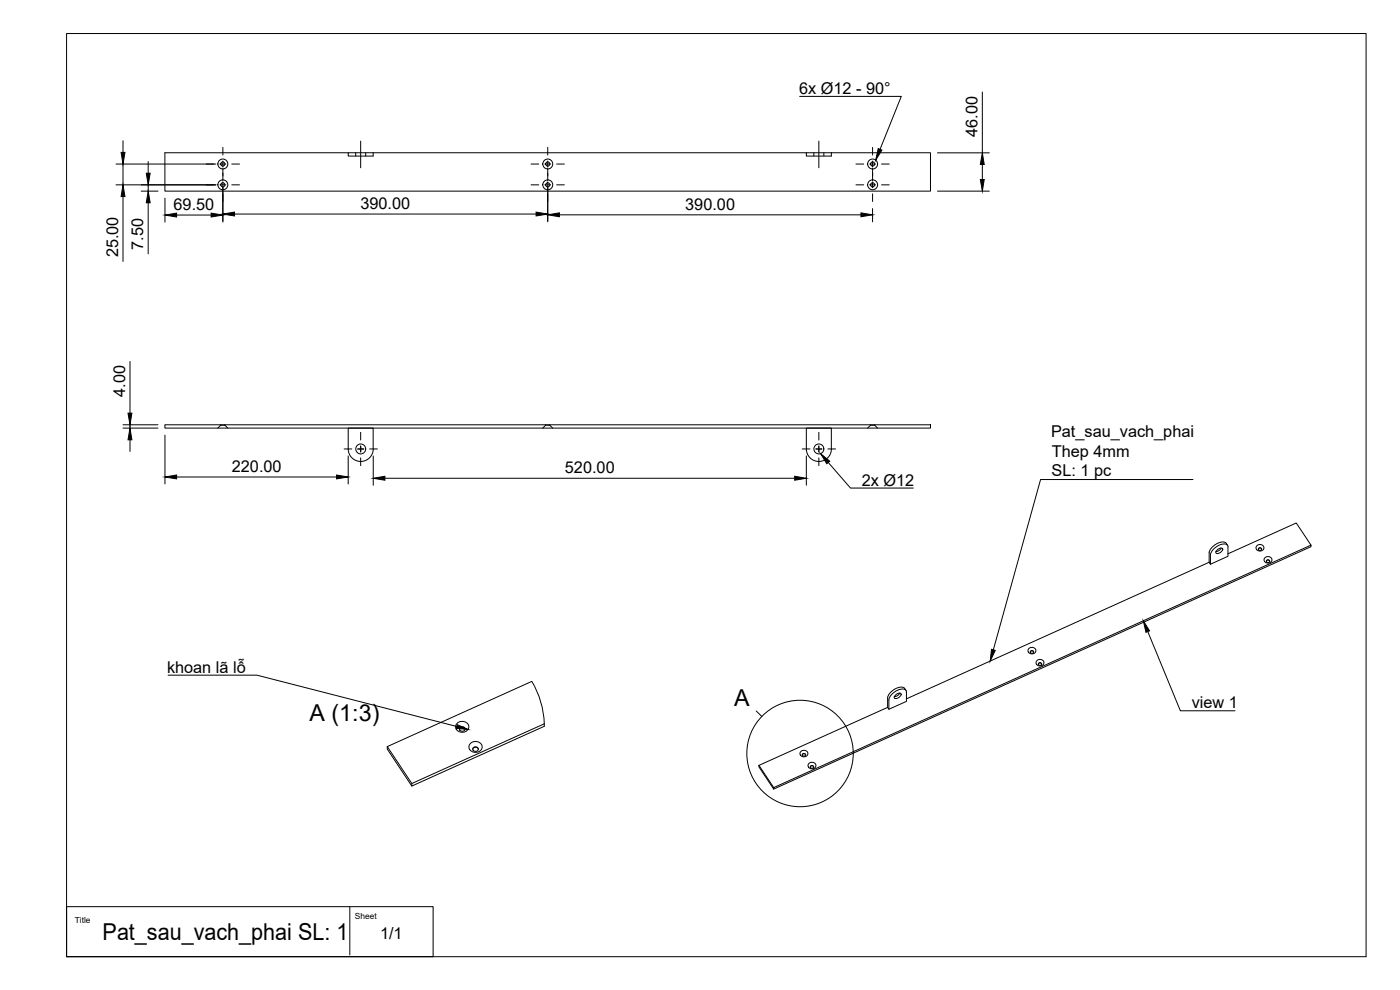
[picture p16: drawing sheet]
<svg xmlns="http://www.w3.org/2000/svg" width="420mm" height="297mm" viewBox="0 0 420 297" stroke-linecap="round" stroke-linejoin="round" font-family="sans-serif">
<defs><g id="words">
<g font-size="7">
<text x="220.4" y="211.7">A</text>
<text x="92.9" y="216.3">A (1:3)</text>
<text x="30.8" y="282">Pat_sau_vach_phai SL: 1</text>
</g>
<g font-size="4.9">
<text x="239.8" y="28.2">6x Ø12 - 90°</text>
<text x="293.3" y="41" transform="rotate(-90 293.3 41)">46.00</text>
<text x="52.1" y="63.1">69.50</text>
<text x="108.2" y="62.8">390.00</text>
<text x="205.7" y="63">390.00</text>
<text x="35.5" y="77.2" transform="rotate(-90 35.5 77.2)">25.00</text>
<text x="43" y="75" transform="rotate(-90 43 75)">7.50</text>
<text x="37.5" y="119.1" transform="rotate(-90 37.5 119.1)">4.00</text>
<text x="315.4" y="131.2">Pat_sau_vach_phai</text>
<text x="315.7" y="137">Thep 4mm</text>
<text x="69.6" y="141.7">220.00</text>
<text x="169.5" y="142">520.00</text>
<text x="315.6" y="142.9">SL: 1 pc</text>
<text x="258.6" y="145.7">2x Ø12</text>
<text x="50.1" y="201.9">khoan lã lỗ</text>
<text x="357.7" y="212.6">view 1</text>
<text x="114" y="281.7">1/1</text>
</g>
<g font-size="2.5">
<text x="106.5" y="275.9">Sheet</text>
<text x="22.4" y="276.9">Title</text>
</g>
</g></defs>
<!-- layer: Hidden -->
<g fill="none" stroke="#000" stroke-width=".3">
<path d="M106.7 45.8v1M109.7 45.8v1M244.2 45.8v1M247.2 45.8v1M66.2 127.6h1.3M66.2 127.6l-.8 .8M66.2 127.5v.1M67.5 127.6l.9 .8M67.5 127.5v.1M163.7 127.6h1.3M163.7 127.6l-.8 .8M163.7 127.5v.1"/>
<path d="M165 127.6l.9 .8M165 127.5v.1M261.3 127.6h1.2M261.3 127.6l-.9 .8M261.3 127.5v.1M262.5 127.6l.9 .8M262.5 127.5v.1"/>
</g>
<!-- layer: Visible -->
<g fill="none" stroke="#000" stroke-width=".3">
<path d="M104.5 45.8h-55v11.5h229.8v-11.5h-29.8M104.5 45.8h7.5v1h-7.5zM112 45.8h130M242 45.8h7.5v1h-7.5zM49.5 127.5h229.8v.9h-229.8zM104.5 128.4h7.5v6.3a3.7 3.7 0 0 1-3.8 3.8 3.7 3.7 0 0 1-3.7-3.8zM249.5 134.7a3.8 3.8 0 0 1-3.7 3.8 3.8 3.8 0 0 1-3.8-3.8v-6.3h7.5v6.3M362.9 168.7l-90.9 41M363.3 166.5v2.8M363.3 166.4a4.3 4.3 0 0 1 4.9-3l.3 .7v2.8l-5.2 2.4-.4-.6M365.2 165.1l.7-.5h1a1.48 1.48 0 0 1-1.9 1.4zM366.5 164.4a2 2 0 0 1-1.6 1.1"/>
<path d="M368.4 163.6a1.77 1.77 0 0 0-2.7-.7l-1.2 .7-1.3 1.3-.3 1v2.8M368.5 166.2l20.5-9.3 4.4 6.7-161.2 72.7-4.4-6.7M377.3 163.7a1.07 1.07 0 0 1 1.6-.1 1.07 1.07 0 0 1-.2 1.6 1.07 1.07 0 0 1-1.4-.1 1.07 1.07 0 0 1 0-1.4zM377.6 164.8l.5-.4 .5 .4M379.7 167.3a1.07 1.07 0 0 1 1.6-.1 1.07 1.07 0 0 1-.2 1.6 1.07 1.07 0 0 1-1.4-.1 1.07 1.07 0 0 1 0-1.4zM380 168.4l.5-.4 .5 .4M393.4 163.6v.4l-161.2 72.8M308.8 194.5a1.07 1.07 0 0 1 1.7-.1 1.07 1.07 0 0 1-.2 1.7 1.07 1.07 0 0 1-1.4-.2 1.07 1.07 0 0 1-.1-1.4zM309.2 195.7l.5-.4 .5 .4M311.2 198.2a1.07 1.07 0 0 1 1.7-.1 1.07 1.07 0 0 1-.2 1.6 1.07 1.07 0 0 1-1.4-.1 1.07 1.07 0 0 1-.1-1.4zM311.6 199.3l.5-.4 .5 .4M137.3 216.9a1.97 1.97 0 0 1 2.3-.3 1.97 1.97 0 0 1 1 1.9 2 2 0 0 1-2.3 1.2 2 2 0 0 1-1.5-2.1z"/>
<path d="M137.9 218.8a.86 .86 0 0 1 .8-.6 .86 .86 0 0 1 .8 .6M163.3 217.2l-39.7 17.9v.7l39.7-17.9v-.2a26.4 26.4 0 0 0-3.7-13.3l-43.4 19.6 7.4 11.1M266.4 212.2l.4 .6 5.2-2.4v-2.8a1.21 1.21 0 0 0-1.9-.8 4.5 4.5 0 0 0-3.3 3.2v2.8M266.4 212.2l-38.6 17.4M266.4 209.4v2.8M268.7 208.6l.7-.5h1a1.48 1.48 0 0 1-2 1.4zM270 208a2 2 0 0 1-1.6 1M271.9 207.1a1.74 1.74 0 0 0-2.7-.7l-1.7 1.1-.8 1-.3 .9M116.2 224v.8l7.4 11M141.3 222.9a1.97 1.97 0 0 1 2.3-.3 1.97 1.97 0 0 1 1 2 2 2 0 0 1-2.3 1.1 2 2 0 0 1-1.5-2.1zM141.9 224.8a.86 .86 0 0 1 .8-.6 .86 .86 0 0 1 .9 .6M227.8 229.6v.5l4.4 6.7v-.5"/>
<path d="M240.4 225.4a1.07 1.07 0 0 1 1.6-.1 1.07 1.07 0 0 1-.2 1.7 1.07 1.07 0 0 1-1.3-.2 1.07 1.07 0 0 1-.1-1.4zM240.8 226.5l.5-.4 .5 .4M242.8 229a1.07 1.07 0 0 1 1.7-.1 1.07 1.07 0 0 1-.2 1.7 1.07 1.07 0 0 1-1.4-.2 1.07 1.07 0 0 1-.1-1.4zM243.2 230.1l.5-.3 .5 .3"/>
<circle cx="66.9" cy="55.5" r=".62"/>
<circle cx="66.9" cy="49.2" r=".62"/>
<circle cx="66.9" cy="49.2" r="1.49"/>
<circle cx="66.9" cy="55.5" r="1.49"/>
<circle cx="164.4" cy="55.5" r=".62"/>
<circle cx="164.4" cy="49.2" r=".62"/>
<circle cx="164.4" cy="55.5" r="1.49"/>
<circle cx="164.4" cy="49.2" r="1.49"/>
<circle cx="261.9" cy="49.2" r=".62"/>
<circle cx="261.9" cy="55.5" r=".62"/>
<circle cx="261.9" cy="55.5" r="1.49"/>
<circle cx="261.9" cy="49.2" r="1.49"/>
<circle cx="108.3" cy="134.7" r="1.49"/>
<circle cx="245.8" cy="134.7" r="1.49"/>
<circle cx="378.1" cy="164.8" r=".46"/>
<circle cx="380.5" cy="168.4" r=".46"/>
<circle cx="309.7" cy="195.7" r=".46"/>
<circle cx="312.1" cy="199.3" r=".46"/>
<circle cx="138.7" cy="218.8" r=".77"/>
<circle cx="142.7" cy="224.8" r=".77"/>
<circle cx="241.3" cy="226.5" r=".46"/>
<circle cx="243.7" cy="230.1" r=".46"/>
</g>
<!-- layer: BORDER -->
<path d="M20 10.1h390v276.9h-390z" fill="none" stroke="#000" stroke-width=".3"/>
<!-- layer: TITLEBLOCK -->
<path d="M20 272h110v15h-110zM105 272v14.5" fill="none" stroke="#000" stroke-width=".3"/>
<!-- layer: Smart Centers -->
<g fill="none" stroke="#000" stroke-width=".3">
<path d="M61.9 49.2h2.3M61.9 55.5h2.3M66 49.2h1.8M66 55.5h1.8M66.9 44.2v2.3M66.9 48.3v1.8M66.9 50.5v3.7M66.9 54.6v1.8M66.9 58.2v2.3M69.6 49.2h2.3M69.6 55.5h2.3M108.2 42.3v8"/>
<path d="M159.4 49.2h2.3M159.4 55.5h2.3M163.5 49.2h1.8M163.5 55.5h1.8M164.4 44.2v2.3M164.4 48.3v1.8M164.4 50.5v3.7M164.4 54.6v1.8M164.4 58.2v2.3M167 49.2h2.4M167 55.5h2.4M245.7 42.3v8"/>
<path d="M256.9 49.2h2.3M256.9 55.5h2.3M261 49.2h1.8M261 55.5h1.8M261.9 44.2v2.3M261.9 48.3v1.8M261.9 50.5v3.7M261.9 54.6v1.8M261.9 58.2v2.3M264.6 49.2h2.3M264.6 55.5h2.3M103.3 134.7h2.3"/>
<path d="M107.4 134.7h1.8M108.2 129.7v2.3M108.2 133.8v1.8M108.2 137.4v2.3M110.9 134.7h2.4M240.7 134.7h2.4M244.9 134.7h1.7M245.7 129.7v2.3M245.7 133.8v1.8M245.7 137.4v2.3M248.4 134.7h2.4"/>
</g>
<!-- layer: Leaders -->
<path d="M263.6 44.6l1.1 .4-1.9 3.1zM246.3 136.1l2.7 2.3-.9 .7zM297.6 194.8l1.1 .3-1.5 3.2zM343.1 186.3l1.9 3-1.1 .4zM137.2 217.4l3.3 1.5-3.6-.3z" fill="#000" stroke="#000" stroke-width=".3"/>
<path d="M240 28.9h30.5l-6.4 15.9M248.6 138.8l6.6 7.6h18.9M358 143.9h-45.7l-14.2 51.1M344.5 189.5l9.7 23.8h16.4M50.4 202.6h26.7l60 15.4" fill="none" stroke="#000" stroke-width=".3"/>
<!-- layer: FD_Dimensions -->
<g fill="none" stroke="#000" stroke-width=".3">
<path d="M294.8 27.6v18.3M34.8 49.2h30M34.8 55.5h30M36.9 42.2v3.5M36.9 49.2v6.3M36.9 59v19.5M42.4 57.3h5M44.5 48.5v3.5M44.5 55.5v1.8M49.5 59.4v7.2M66.9 56.3v10.3M164.4 56.3v10.3"/>
<path d="M281.3 57.3h15.6M281.3 45.9h15.6M294.8 49.3v4.6M44.5 60.8v15.4M53 64.5h10.4M70.4 64.2h90.5M167.9 64.5h90.5M261.9 62.6v4M39 108.4v15.6M36.9 128.4h10.5M36.9 127.5h10.5M39 127.5v.9"/>
<path d="M39 132v3.5M49.5 130.6v14.6M104.5 136.8v8.4M112 136.8v8.8M242 136.8v8.8M53 143.1h48M115.5 143.5h123"/>
</g>
<g fill="#000" stroke="#000" stroke-width=".3">
<path d="M36.3 45.7h1.2l-.6 3.5zM36.9 55.5l.6 3.5h-1.2zM43.9 52h1.2l-.6 3.5zM294.2 53.9h1.2l-.6 3.4zM294.8 45.9l.6 3.4h-1.2zM44.5 57.3l.6 3.5h-1.2zM49.5 64.5l3.5-.5v1.1zM63.4 64l3.5 .5-3.5 .6zM66.9 64.2l3.5-.6v1.2zM160.9 63.6l3.5 .6-3.5 .6zM164.4 64.5l3.5-.6v1.1zM258.4 63.9l3.5 .6-3.5 .5z"/>
<path d="M39 128.4l.6 3.6h-1.2zM38.4 124h1.2l-.6 3.5zM49.5 143.1l3.5-.6v1.2zM101 142.5l3.5 .6-3.5 .6zM112 143.5l3.5-.6v1.2zM238.5 142.9l3.5 .6-3.5 .6z"/>
</g>
<!-- layer: Detail Boundary -->
<g fill="none" stroke="#000" stroke-width=".3">
<path d="M226.9 213.3l1.7 1.7"/>
<circle cx="240.1" cy="226.1" r="16"/>
</g>
<use href="#words"/>
</svg>
